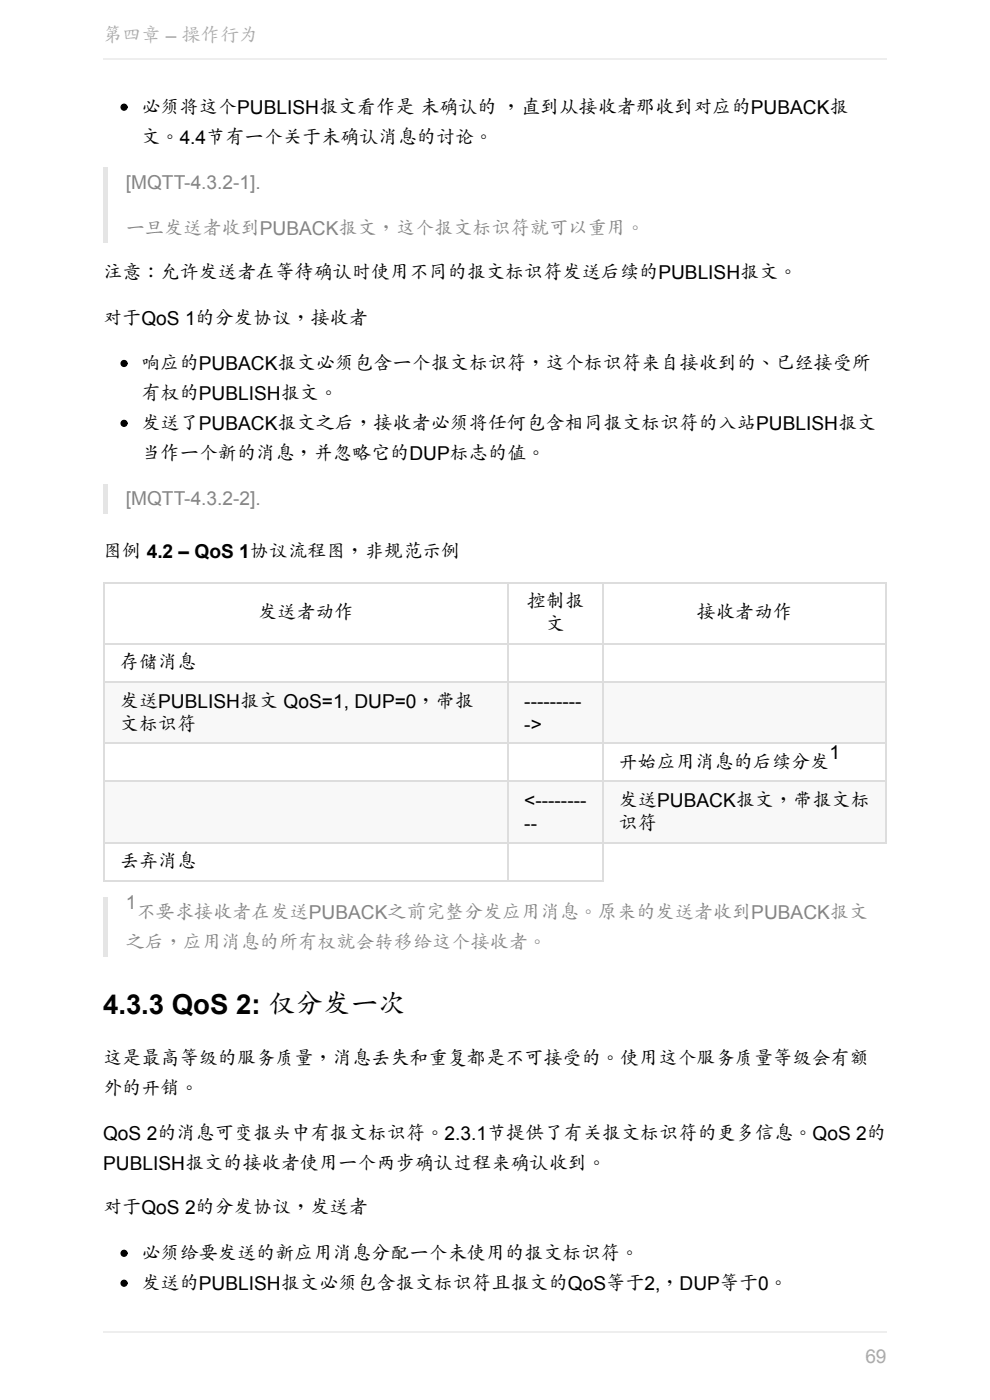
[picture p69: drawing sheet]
<svg xmlns="http://www.w3.org/2000/svg" width="210mm" height="297mm" viewBox="0 0 210 297" stroke-linecap="round" stroke-linejoin="round" font-family="sans-serif">
<defs><g id="words">
<text font-size="5.8" x="21.9" y="215.2">4.3.3 QoS 2: 仅分发一次</text>
<g font-size="4.1" fill="#aaa">
<text x="21.9" y="8.9">第四章 – 操作行为</text>
<text x="183.6" y="289.1">69</text>
</g>
<g font-size="4.1">
<text x="30" y="24.1">必须将这个PUBLISH报文看作是 未确认的 ，直到从接收者那收到对应的PUBACK报</text>
<text x="30" y="30.5">文。4.4节有一个关于未确认消息的讨论。</text>
<text x="21.9" y="59.2">注意：允许发送者在等待确认时使用不同的报文标识符发送后续的PUBLISH报文。</text>
<text x="21.9" y="68.9">对于QoS 1的分发协议，接收者</text>
<text x="30" y="78.5">响应的PUBACK报文必须包含一个报文标识符，这个标识符来自接收到的、已经接受所</text>
<text x="30" y="84.9">有权的PUBLISH报文。</text>
<text x="30" y="91.2">发送了PUBACK报文之后，接收者必须将任何包含相同报文标识符的入站PUBLISH报文</text>
<text x="30" y="97.6">当作一个新的消息，并忽略它的DUP标志的值。</text>
<text x="21.9" y="118.4">图例 4.2 – QoS 1协议流程图，非规范示例</text>
<text x="54.7" y="131.4">发送者动作</text>
<text x="111.7" y="129.1">控制报</text>
<text x="147.8" y="131.4">接收者动作</text>
<text x="115.8" y="133.9">文</text>
<text x="25.4" y="142">存储消息</text>
<text x="25.4" y="150.2">发送PUBLISH报文 QoS=1, DUP=0，带报</text>
<text x="25.4" y="155">文标识符</text>
<text x="111.2" y="150.2">---------</text>
<text x="111.2" y="155">-&gt;</text>
<text x="175.9" y="161.1">1</text>
<text x="131.3" y="163.1">开始应用消息的后续分发</text>
<text x="111.2" y="171.2">&lt;--------</text>
<text x="131.3" y="171.2">发送PUBACK报文，带报文标</text>
<text x="111.2" y="176.1">--</text>
<text x="131.3" y="176.1">识符</text>
<text x="25.4" y="184.2">丢弃消息</text>
<text x="21.9" y="225.9">这是最高等级的服务质量，消息丢失和重复都是不可接受的。使用这个服务质量等级会有额</text>
<text x="21.9" y="232.2">外的开销。</text>
<text x="21.9" y="241.9">QoS 2的消息可变报头中有报文标识符。2.3.1节提供了有关报文标识符的更多信息。QoS 2的</text>
<text x="21.9" y="248.2">PUBLISH报文的接收者使用一个两步确认过程来确认收到。</text>
<text x="21.9" y="257.6">对于QoS 2的分发协议，发送者</text>
<text x="30" y="267.3">必须给要发送的新应用消息分配一个未使用的报文标识符。</text>
<text x="30" y="273.6">发送的PUBLISH报文必须包含报文标识符且报文的QoS等于2,，DUP等于0。</text>
</g>
<g font-size="4.1" fill="#858585">
<text x="26.7" y="40.1">[MQTT-4.3.2-1].</text>
<text x="26.7" y="49.8">一旦发送者收到PUBACK报文，这个报文标识符就可以重用。</text>
<text x="26.7" y="107.2">[MQTT-4.3.2-2].</text>
<text x="26.7" y="192.8">1</text>
<text x="29" y="194.9">不要求接收者在发送PUBACK之前完整分发应用消息。原来的发送者收到PUBACK报文</text>
<text x="26.7" y="201.2">之后，应用消息的所有权就会转移给这个接收者。</text>
</g>
</g></defs>
<g fill="#e5e5e5">
<path d="M21.9 35.6h1v16h-1z"/>
<path d="M21.9 102.6h1v6.4h-1z"/>
</g>
<g fill="#fff">
<path d="M21.9 123.5h85.8v12.9h-85.8z"/>
<path d="M107.7 123.5h20v12.9h-20z"/>
<path d="M127.7 123.5h60.2v12.9h-60.2z"/>
<path d="M21.9 136.4h85.8v8.2h-85.8z"/>
<path d="M107.7 136.4h20v8.2h-20z"/>
<path d="M127.7 136.4h60.2v8.2h-60.2z"/>
</g>
<g fill="#f8f8f8">
<path d="M21.9 144.6h85.8v12.9h-85.8z"/>
<path d="M107.7 144.6h20v12.9h-20z"/>
<path d="M127.7 144.6h60.2v12.9h-60.2z"/>
</g>
<g fill="#fff">
<path d="M21.9 157.5h85.8v8.1h-85.8z"/>
<path d="M107.7 157.5h20v8.1h-20z"/>
<path d="M127.7 157.5h60.2v8.1h-60.2z"/>
</g>
<g fill="#f8f8f8">
<path d="M21.9 165.6h85.8v13h-85.8z"/>
<path d="M107.7 165.6h20v13h-20z"/>
<path d="M127.7 165.6h60.2v13h-60.2z"/>
</g>
<g fill="#fff">
<path d="M21.9 178.6h85.8v8.1h-85.8z"/>
<path d="M107.7 178.6h20v8.1h-20z"/>
</g>
<path d="M21.9 136.6h166.2M21.9 123.6h166.2M22 123.5v63.5M107.8 123.5v63.5M127.8 123.5v63.5M188 123.5v55.4M21.9 157.6h166.2M21.9 144.7h166.2M21.9 178.7h166.2M21.9 165.8h166.2M21.9 186.9h106.1" fill="none" stroke="#ddd" stroke-width=".25"/>
<path d="M21.9 190.3h1v12.7h-1z" fill="#e5e5e5"/>
<g fill="#000" stroke="#000" stroke-width=".25">
<circle cx="26.3" cy="22.7" r=".63"/>
<circle cx="26.3" cy="77.1" r=".63"/>
<circle cx="26.3" cy="89.8" r=".63"/>
<circle cx="26.3" cy="265.9" r=".63"/>
<circle cx="26.3" cy="272.2" r=".63"/>
</g>
<path d="M21.9 12.6h166.2M21.9 282.6h166.2" fill="none" stroke="#eee" stroke-width=".25"/>
<use href="#words"/>
</svg>
